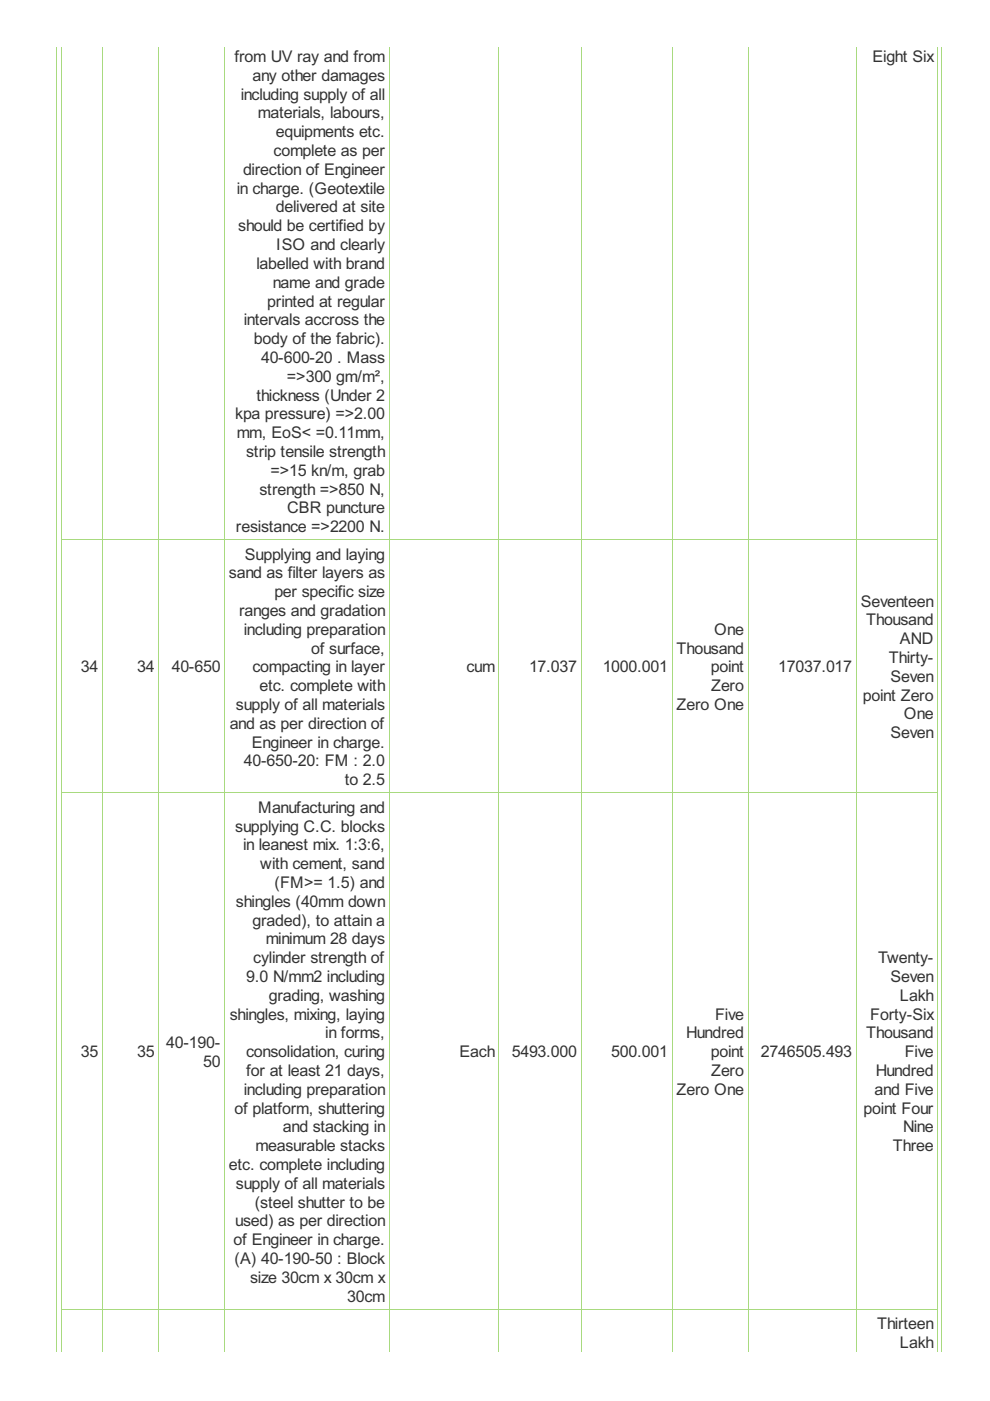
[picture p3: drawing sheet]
<svg xmlns="http://www.w3.org/2000/svg" width="210mm" height="297mm" viewBox="0 0 210 297" stroke-linecap="round" stroke-linejoin="round" font-family="sans-serif">
<defs><g id="words">
<g font-size="3.8" fill="#333">
<text x="49.7" y="13.1">from UV ray and from</text>
<text x="53.5" y="17.1">any other damages</text>
<text x="185" y="13.1">Eight Six</text>
<text x="51" y="21.1">including supply of all</text>
<text x="54.7" y="25.1">materials, labours,</text>
<text x="58.5" y="29.1">equipments etc.</text>
<text x="58" y="33.1">complete as per</text>
<text x="50.2" y="41.1">in charge. (Geotextile</text>
<text x="51.5" y="37.1">direction of Engineer</text>
<text x="58.5" y="45">delivered at site</text>
<text x="50.5" y="49">should be certified by</text>
<text x="58.6" y="53">ISO and clearly</text>
<text x="54.4" y="57">labelled with brand</text>
<text x="56.7" y="65">printed at regular</text>
<text x="57.8" y="61">name and grade</text>
<text x="51.7" y="69">intervals accross the</text>
<text x="53.9" y="73">body of the fabric).</text>
<text x="55.3" y="76.9">40-600-20 . Mass</text>
<text x="60.8" y="80.9">=&gt;300 gm/m²,</text>
<text x="49.9" y="88.9">kpa pressure) =&gt;2.00</text>
<text x="54.4" y="84.9">thickness (Under 2</text>
<text x="50.2" y="92.9">mm, EoS&lt; =0.11mm,</text>
<text x="52.2" y="96.9">strip tensile strength</text>
<text x="57.3" y="100.9">=&gt;15 kn/m, grab</text>
<text x="55" y="104.9">strength =&gt;850 N,</text>
<text x="50" y="112.8">resistance =&gt;2200 N.</text>
<text x="60.9" y="108.8">CBR puncture</text>
<text x="51.9" y="118.6">Supplying and laying</text>
<text x="48.5" y="122.6">sand as filter layers as</text>
<text x="50.7" y="130.6">ranges and gradation</text>
<text x="58.2" y="126.6">per specific size</text>
<text x="182.5" y="128.6">Seventeen</text>
<text x="51.7" y="134.6">including preparation</text>
<text x="151.4" y="134.6">One</text>
<text x="183.7" y="132.6">Thousand</text>
<text x="190.8" y="136.6">AND</text>
<text x="17.1" y="142.6">34</text>
<text x="29.1" y="142.6">34</text>
<text x="36.4" y="142.6">40-650</text>
<text x="53.5" y="142.6">compacting in layer</text>
<text x="66" y="138.6">of surface,</text>
<text x="98.9" y="142.6">cum</text>
<text x="112.2" y="142.6">17.037</text>
<text x="127.8" y="142.6">1000.001</text>
<text x="143.5" y="138.6">Thousand</text>
<text x="150.7" y="142.6">point</text>
<text x="165" y="142.6">17037.017</text>
<text x="188.5" y="140.6">Thirty-</text>
<text x="55" y="146.6">etc. complete with</text>
<text x="150.8" y="146.6">Zero</text>
<text x="182.9" y="148.6">point Zero</text>
<text x="188.8" y="144.6">Seven</text>
<text x="48.7" y="154.5">and as per direction of</text>
<text x="50" y="150.5">supply of all materials</text>
<text x="143.5" y="150.5">Zero One</text>
<text x="191.6" y="152.5">One</text>
<text x="53.4" y="158.5">Engineer in charge.</text>
<text x="188.8" y="156.5">Seven</text>
<text x="51.7" y="162.5">40-650-20: FM : 2.0</text>
<text x="73.1" y="166.5">to 2.5</text>
<text x="54.7" y="172.3">Manufacturing and</text>
<text x="49.9" y="176.3">supplying C.C. blocks</text>
<text x="51.5" y="180.3">in leanest mix. 1:3:6,</text>
<text x="55.2" y="184.3">with cement, sand</text>
<text x="58.2" y="188.3">(FM&gt;= 1.5) and</text>
<text x="50" y="192.3">shingles (40mm down</text>
<text x="53.5" y="196.2">graded), to attain a</text>
<text x="56.3" y="200.2">minimum 28 days</text>
<text x="52.2" y="208.2">9.0 N/mm2 including</text>
<text x="53.7" y="204.2">cylinder strength of</text>
<text x="186.2" y="204.2">Twenty-</text>
<text x="188.8" y="208.2">Seven</text>
<text x="57" y="212.2">grading, washing</text>
<text x="190.8" y="212.2">Lakh</text>
<text x="48.7" y="216.2">shingles, mixing, laying</text>
<text x="69" y="220.2">in forms,</text>
<text x="145.5" y="220.2">Hundred</text>
<text x="151.6" y="216.2">Five</text>
<text x="183.7" y="220.2">Thousand</text>
<text x="184.5" y="216.2">Forty-Six</text>
<text x="17.1" y="224.2">35</text>
<text x="29.1" y="224.2">35</text>
<text x="35.2" y="222.2">40-190-</text>
<text x="43.1" y="226.1">50</text>
<text x="52.2" y="224.2">consolidation, curing</text>
<text x="97.4" y="224.2">Each</text>
<text x="108.5" y="224.2">5493.000</text>
<text x="129.6" y="224.2">500.001</text>
<text x="150.7" y="224.2">point</text>
<text x="161.3" y="224.2">2746505.493</text>
<text x="191.8" y="224.2">Five</text>
<text x="51.7" y="232.1">including preparation</text>
<text x="52.2" y="228.1">for at least 21 days,</text>
<text x="143.5" y="232.1">Zero One</text>
<text x="150.8" y="228.1">Zero</text>
<text x="185.4" y="232.1">and Five</text>
<text x="185.7" y="228.1">Hundred</text>
<text x="49.7" y="236.1">of platform, shuttering</text>
<text x="183.1" y="236.1">point Four</text>
<text x="54.2" y="244.1">measurable stacks</text>
<text x="60" y="240.1">and stacking in</text>
<text x="189.3" y="244.1">Three</text>
<text x="191.5" y="240.1">Nine</text>
<text x="48.5" y="248.1">etc. complete including</text>
<text x="50" y="252.1">supply of all materials</text>
<text x="54" y="256.1">(steel shutter to be</text>
<text x="49.9" y="260">used) as per direction</text>
<text x="49.5" y="264">of Engineer in charge.</text>
<text x="49.7" y="268">(A) 40-190-50 : Block</text>
<text x="53" y="272">size 30cm x 30cm x</text>
<text x="73.6" y="276">30cm</text>
<text x="186" y="281.8">Thirteen</text>
<text x="190.8" y="285.8">Lakh</text>
</g>
</g></defs>
<g fill="none" stroke="#a8da7f" stroke-width=".21">
<path d="M12.1 9.9v276.8M13.1 9.9v276.8M21.7 9.9v276.8M33.7 9.9v276.8M47.6 9.9v276.8M82.5 9.9v276.8M105.8 9.9v276.8M123.2 9.9v276.8M142.5 9.9v276.8M158.6 9.9v276.8M181.5 9.9v276.8M198.8 9.9v276.8"/>
<path d="M199.6 9.9v276.8M13 114.4h185.9M13 168.1h185.9M13 277.6h185.9"/>
</g>
<use href="#words"/>
</svg>
